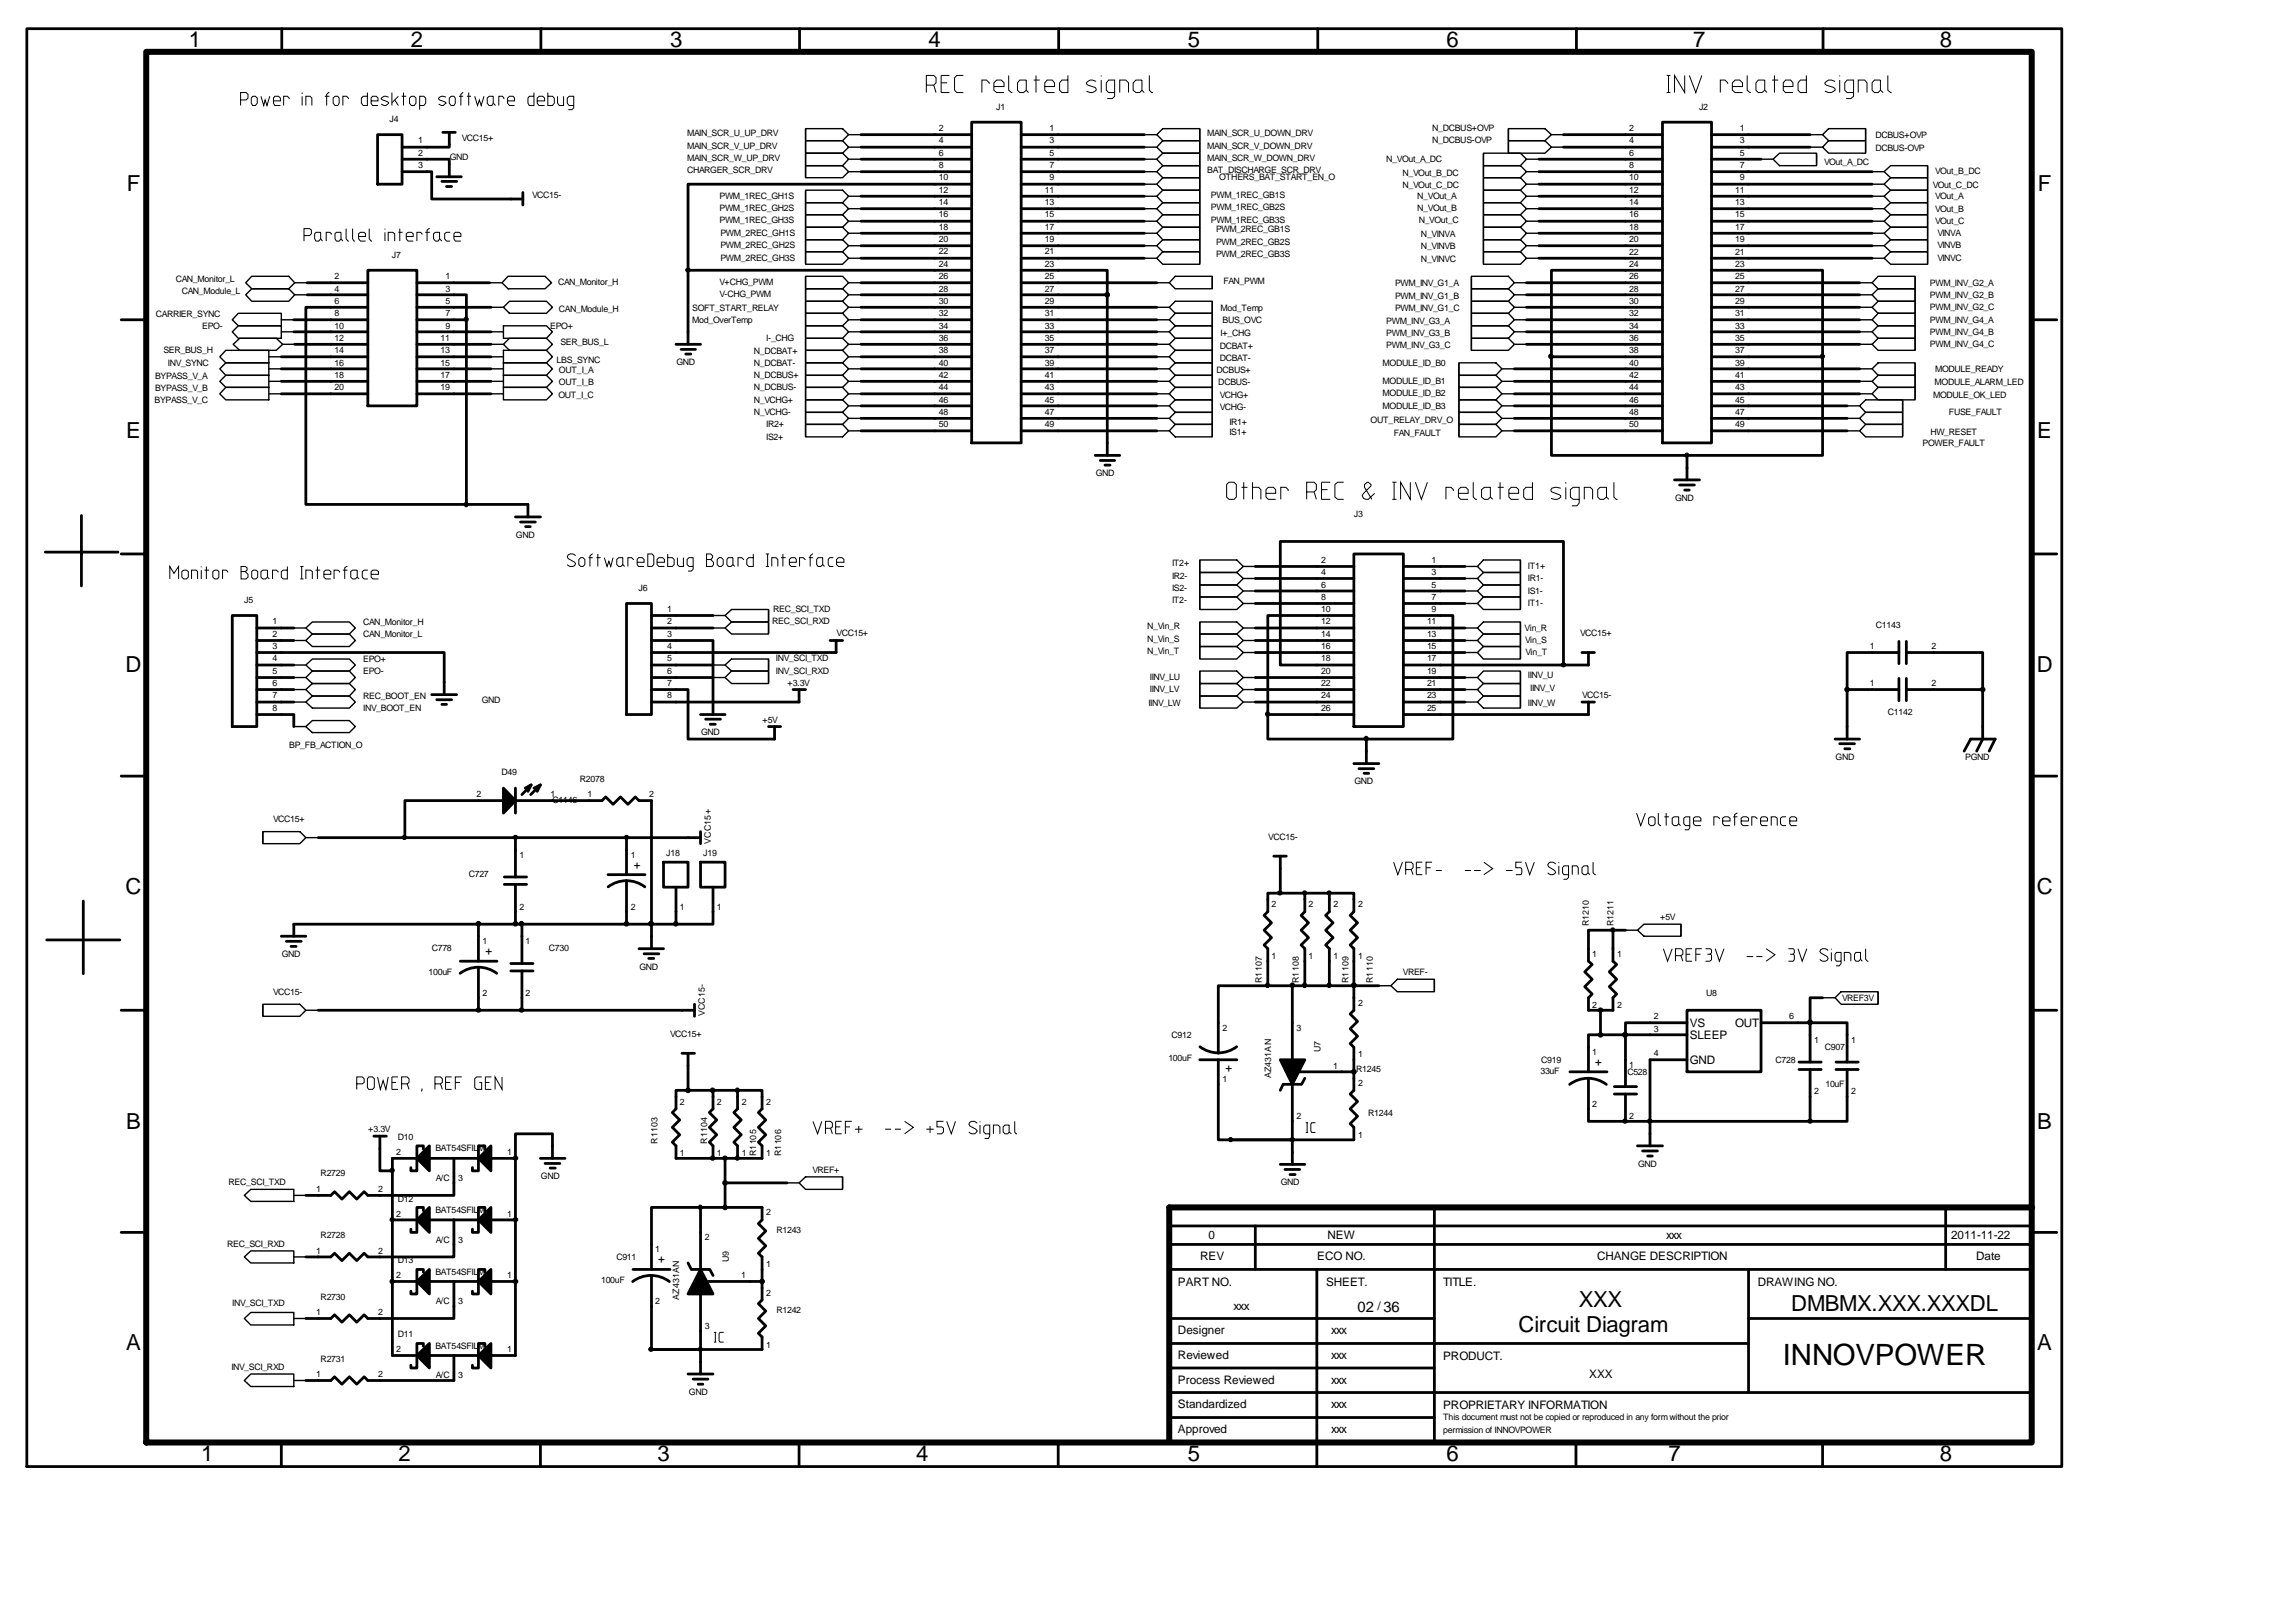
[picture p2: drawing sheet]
<svg xmlns="http://www.w3.org/2000/svg" width="420mm" height="297mm" viewBox="0 0 420 297" stroke-linecap="round" stroke-linejoin="round" font-family="sans-serif">
<defs><g id="words">
<text font-size="5.4" x="326.2" y="249.8">INNOVPOWER</text>
<g font-size="4">
<text x="34.5" y="8.5">1</text>
<text x="75.2" y="8.5">2</text>
<text x="122.6" y="8.5">3</text>
<text x="169.9" y="8.5">4</text>
<text x="217.3" y="8.5">5</text>
<text x="264.7" y="8.5">6</text>
<text x="309.8" y="8.5">7</text>
<text x="354.9" y="8.5">8</text>
<text x="23.2" y="35">F</text>
<text x="372.9" y="35">F</text>
<text x="23.1" y="80.1">E</text>
<text x="372.8" y="80.1">E</text>
<text x="22.9" y="123">D</text>
<text x="372.7" y="123">D</text>
<text x="22.9" y="163.6">C</text>
<text x="372.7" y="163.6">C</text>
<text x="23.1" y="206.5">B</text>
<text x="372.8" y="206.5">B</text>
<text x="288.9" y="239.2">XXX</text>
<text x="327.7" y="239.8">DMBMX.XXX.XXXDL</text>
<text x="277.9" y="243.7">Circuit Diagram</text>
<text x="23.1" y="247">A</text>
<text x="372.8" y="247">A</text>
<text x="36.8" y="267.4">1</text>
<text x="72.9" y="267.4">2</text>
<text x="120.3" y="267.4">3</text>
<text x="167.6" y="267.4">4</text>
<text x="217.3" y="267.4">5</text>
<text x="264.7" y="267.4">6</text>
<text x="305.3" y="267.4">7</text>
<text x="354.9" y="267.4">8</text>
</g>
<text font-size="2.7" x="248.4" y="239.9">02 36</text>
<g font-size="2.1">
<text x="117.2" y="159" transform="rotate(-90 117.2 159)">+</text>
<text x="90.1" y="174.8" transform="rotate(-90 90.1 174.8)">+</text>
<text x="309.2" y="190.1">SLEEP</text>
<text x="309.2" y="187.8">VS</text>
<text x="317.5" y="187.8">OUT</text>
<text x="225.5" y="196.1" transform="rotate(-90 225.5 196.1)">+</text>
<text x="293.1" y="195.1" transform="rotate(-90 293.1 195.1)">+</text>
<text x="309.2" y="194.6">GND</text>
<text x="221.1" y="226.7">0</text>
<text x="242.9" y="226.7">NEW</text>
<text x="304.9" y="226.7">xxx</text>
<text x="357" y="226.7">2011-11-22</text>
<text x="121.7" y="231.1" transform="rotate(-90 121.7 231.1)">+</text>
<text x="219.6" y="230.6">REV</text>
<text x="241" y="230.6">ECO NO.</text>
<text x="292.3" y="230.6">CHANGE DESCRIPTION</text>
<text x="361.6" y="230.6">Date</text>
<text x="215.6" y="235.2">PART NO.</text>
<text x="225.7" y="239.7">xxx</text>
<text x="242.6" y="235.2">SHEET.</text>
<text x="252" y="239.7">/</text>
<text x="264.1" y="235.2">TITLE.</text>
<text x="321.6" y="235.2">DRAWING NO.</text>
<text x="215.6" y="244.1">Designer</text>
<text x="243.6" y="244.1">xxx</text>
<text x="215.6" y="248.6">Reviewed</text>
<text x="243.6" y="248.6">xxx</text>
<text x="264.1" y="248.8">PRODUCT.</text>
<text x="215.6" y="253.2">Process Reviewed</text>
<text x="215.6" y="257.6">Standardized</text>
<text x="243.6" y="257.6">xxx</text>
<text x="243.6" y="253.2">xxx</text>
<text x="264.1" y="257.7">PROPRIETARY INFORMATION</text>
<text x="290.8" y="252.1">XXX</text>
<text x="215.6" y="262.1">Approved</text>
<text x="243.6" y="262.1">xxx</text>
</g>
<g font-size="1.6">
<text x="71.3" y="22.3">J4</text>
<text x="182.3" y="20.1">J1</text>
<text x="310.9" y="20.1">J2</text>
<text x="76.5" y="28.5">2</text>
<text x="76.5" y="26.2">1</text>
<text x="82.3" y="29.3">GND</text>
<text x="84.5" y="25.7">VCC15+</text>
<text x="125.7" y="24.9">MAIN_SCR_U_UP_DRV</text>
<text x="125.7" y="27.2">MAIN_SCR_V_UP_DRV</text>
<text x="125.7" y="29.4">MAIN_SCR_W_UP_DRV</text>
<text x="171.8" y="24">2</text>
<text x="171.8" y="26.2">4</text>
<text x="171.8" y="28.5">6</text>
<text x="192" y="24">1</text>
<text x="192" y="26.2">3</text>
<text x="192" y="28.5">5</text>
<text x="220.9" y="24.9">MAIN_SCR_U_DOWN_DRV</text>
<text x="220.9" y="27.2">MAIN_SCR_V_DOWN_DRV</text>
<text x="220.9" y="29.4">MAIN_SCR_W_DOWN_DRV</text>
<text x="253.7" y="29.7">N_VOut_A_DC</text>
<text x="262" y="24">N_DCBUS+OVP</text>
<text x="262" y="26.2">N_DCBUS-OVP</text>
<text x="298.1" y="28.5">6</text>
<text x="298.1" y="26.2">4</text>
<text x="298.1" y="24">2</text>
<text x="318.4" y="28.5">5</text>
<text x="318.4" y="26.2">3</text>
<text x="318.4" y="24">1</text>
<text x="343.2" y="25.3">DCBUS+OVP</text>
<text x="343.2" y="27.6">DCBUS-OVP</text>
<text x="76.5" y="30.7">3</text>
<text x="125.7" y="31.7">CHARGER_SCR_DRV</text>
<text x="171.8" y="30.7">8</text>
<text x="171.8" y="33">10</text>
<text x="171.8" y="35.3">12</text>
<text x="191.2" y="35.3">11</text>
<text x="192" y="30.7">7</text>
<text x="192" y="33">9</text>
<text x="220.9" y="31.7">BAT_DISCHARGE_SCR_DRV</text>
<text x="223.1" y="33">OTHERS_BAT_START_EN_O</text>
<text x="256.6" y="32.3">N_VOut_B_DC</text>
<text x="256.6" y="34.4">N_VOut_C_DC</text>
<text x="298.1" y="35.3">12</text>
<text x="298.1" y="33">10</text>
<text x="298.1" y="30.7">8</text>
<text x="317.5" y="35.3">11</text>
<text x="318.4" y="33">9</text>
<text x="318.4" y="30.7">7</text>
<text x="333.8" y="30.2">VOut_A_DC</text>
<text x="353.7" y="34.4">VOut_C_DC</text>
<text x="354.1" y="31.7">VOut_B_DC</text>
<text x="97.4" y="36.1">VCC15-</text>
<text x="131.7" y="40.9">PWM_1REC_GH3S</text>
<text x="131.7" y="38.7">PWM_1REC_GH2S</text>
<text x="131.7" y="36.4">PWM_1REC_GH1S</text>
<text x="171.8" y="37.5">14</text>
<text x="171.8" y="39.8">16</text>
<text x="191.2" y="37.5">13</text>
<text x="191.2" y="39.8">15</text>
<text x="221.6" y="36.1">PWM_1REC_GB1S</text>
<text x="221.6" y="38.4">PWM_1REC_GB2S</text>
<text x="221.6" y="40.7">PWM_1REC_GB3S</text>
<text x="259.3" y="38.5">N_VOut_B</text>
<text x="259.3" y="36.5">N_VOut_A</text>
<text x="259.6" y="40.8">N_VOut_C</text>
<text x="298.1" y="39.8">16</text>
<text x="298.1" y="37.5">14</text>
<text x="317.5" y="39.8">15</text>
<text x="317.5" y="37.5">13</text>
<text x="354.1" y="36.5">VOut_A</text>
<text x="354.1" y="38.8">VOut_B</text>
<text x="354.1" y="41">VOut_C</text>
<text x="71.7" y="47.2">J7</text>
<text x="131.8" y="45.5">PWM_2REC_GH2S</text>
<text x="131.8" y="47.7">PWM_2REC_GH3S</text>
<text x="131.8" y="43.2">PWM_2REC_GH1S</text>
<text x="171.8" y="42.1">18</text>
<text x="171.8" y="44.3">20</text>
<text x="171.8" y="46.6">22</text>
<text x="191.2" y="42.1">17</text>
<text x="191.2" y="44.3">19</text>
<text x="191.2" y="46.6">21</text>
<text x="222.5" y="42.5">PWM_2REC_GB1S</text>
<text x="222.5" y="44.8">PWM_2REC_GB2S</text>
<text x="222.5" y="47">PWM_2REC_GB3S</text>
<text x="260" y="43.4">N_VINVA</text>
<text x="260" y="45.6">N_VINVB</text>
<text x="260" y="47.9">N_VINVC</text>
<text x="298.1" y="46.6">22</text>
<text x="298.1" y="44.3">20</text>
<text x="298.1" y="42.1">18</text>
<text x="317.5" y="46.6">21</text>
<text x="317.5" y="44.3">19</text>
<text x="317.5" y="42.1">17</text>
<text x="354.5" y="43.2">VINVA</text>
<text x="354.5" y="45.5">VINVB</text>
<text x="354.5" y="47.7">VINVC</text>
<text x="32.2" y="51.6">CAN_Monitor_L</text>
<text x="33.3" y="53.8">CAN_Module_L</text>
<text x="61.2" y="53.3">4</text>
<text x="61.2" y="51">2</text>
<text x="81.5" y="53.3">3</text>
<text x="81.5" y="51">1</text>
<text x="102.1" y="52.1">CAN_Monitor_H</text>
<text x="131.7" y="52.1">V+CHG_PWM</text>
<text x="171.8" y="48.8">24</text>
<text x="171.8" y="51">26</text>
<text x="171.8" y="53.3">28</text>
<text x="191.2" y="48.8">23</text>
<text x="191.2" y="51">25</text>
<text x="191.2" y="53.3">27</text>
<text x="223.9" y="52">FAN_PWM</text>
<text x="255.3" y="52.4">PWM_INV_G1_A</text>
<text x="298.1" y="53.3">28</text>
<text x="298.1" y="51.1">26</text>
<text x="298.1" y="48.8">24</text>
<text x="317.5" y="53.3">27</text>
<text x="317.5" y="51.1">25</text>
<text x="317.5" y="48.8">23</text>
<text x="353.2" y="52.3">PWM_INV_G2_A</text>
<text x="28.5" y="57.9">CARRIER_SYNC</text>
<text x="61.2" y="57.8">8</text>
<text x="61.2" y="55.6">6</text>
<text x="81.5" y="57.8">7</text>
<text x="81.5" y="55.6">5</text>
<text x="102.3" y="57.1">CAN_Module_H</text>
<text x="126.7" y="57">SOFT_START_RELAY</text>
<text x="126.7" y="59.2">Mod_OverTemp</text>
<text x="131.7" y="54.3">V-CHG_PWM</text>
<text x="171.8" y="55.6">30</text>
<text x="171.8" y="57.8">32</text>
<text x="191.2" y="55.6">29</text>
<text x="191.2" y="57.8">31</text>
<text x="223.4" y="57">Mod_Temp</text>
<text x="223.7" y="59.2">BUS_OVC</text>
<text x="253.7" y="59.3">PWM_INV_G3_A</text>
<text x="255.3" y="54.7">PWM_INV_G1_B</text>
<text x="255.3" y="57">PWM_INV_G1_C</text>
<text x="298.1" y="57.8">32</text>
<text x="298.1" y="55.6">30</text>
<text x="317.5" y="57.8">31</text>
<text x="317.5" y="55.6">29</text>
<text x="353.2" y="54.5">PWM_INV_G2_B</text>
<text x="353.2" y="56.8">PWM_INV_G2_C</text>
<text x="353.2" y="59">PWM_INV_G4_A</text>
<text x="29.9" y="64.6">SER_BUS_H</text>
<text x="37" y="60.2">EPO-</text>
<text x="61.2" y="64.6">14</text>
<text x="61.2" y="62.4">12</text>
<text x="61.2" y="60.1">10</text>
<text x="80.6" y="64.6">13</text>
<text x="80.6" y="62.4">11</text>
<text x="81.5" y="60.1">9</text>
<text x="100.7" y="60.1">EPO+</text>
<text x="102.5" y="63.2">SER_BUS_L</text>
<text x="137.9" y="64.7">N_DCBAT+</text>
<text x="140.2" y="62.4">I-_CHG</text>
<text x="171.8" y="60.1">34</text>
<text x="171.8" y="62.4">36</text>
<text x="171.8" y="64.6">38</text>
<text x="191.2" y="60.1">33</text>
<text x="191.2" y="62.4">35</text>
<text x="191.2" y="64.6">37</text>
<text x="223.2" y="63.8">DCBAT+</text>
<text x="223.4" y="61.5">I+_CHG</text>
<text x="253.7" y="61.5">PWM_INV_G3_B</text>
<text x="253.7" y="63.7">PWM_INV_G3_C</text>
<text x="298.1" y="64.6">38</text>
<text x="298.1" y="62.4">36</text>
<text x="298.1" y="60.1">34</text>
<text x="317.5" y="64.6">37</text>
<text x="317.5" y="62.4">35</text>
<text x="317.5" y="60.1">33</text>
<text x="353.2" y="61.2">PWM_INV_G4_B</text>
<text x="353.2" y="63.5">PWM_INV_G4_C</text>
<text x="28.4" y="69.3">BYPASS_V_A</text>
<text x="28.4" y="71.5">BYPASS_V_B</text>
<text x="30.7" y="67">INV_SYNC</text>
<text x="61.2" y="71.4">20</text>
<text x="61.2" y="69.1">18</text>
<text x="61.2" y="66.9">16</text>
<text x="80.6" y="71.4">19</text>
<text x="80.6" y="69.1">17</text>
<text x="80.6" y="66.9">15</text>
<text x="101.9" y="66.5">LBS_SYNC</text>
<text x="102.3" y="68.2">OUT_I_A</text>
<text x="102.3" y="70.4">OUT_I_B</text>
<text x="123.8" y="66.8">GND</text>
<text x="137.9" y="71.4">N_DCBUS-</text>
<text x="137.9" y="69.1">N_DCBUS+</text>
<text x="137.9" y="67">N_DCBAT-</text>
<text x="171.8" y="66.9">40</text>
<text x="171.8" y="69.1">42</text>
<text x="171.8" y="71.4">44</text>
<text x="191.2" y="66.9">39</text>
<text x="191.2" y="69.1">41</text>
<text x="191.2" y="71.4">43</text>
<text x="222.6" y="68.2">DCBUS+</text>
<text x="222.9" y="70.4">DCBUS-</text>
<text x="223.2" y="66">DCBAT-</text>
<text x="253" y="70.3">MODULE_ID_B1</text>
<text x="253" y="66.9">MODULE_ID_B0</text>
<text x="298.1" y="71.4">44</text>
<text x="298.1" y="69.1">42</text>
<text x="298.1" y="66.9">40</text>
<text x="317.5" y="71.4">43</text>
<text x="317.5" y="69.1">41</text>
<text x="317.5" y="66.9">39</text>
<text x="354" y="70.4">MODULE_ALARM_LED</text>
<text x="354.1" y="68">MODULE_READY</text>
<text x="28.3" y="73.7">BYPASS_V_C</text>
<text x="102.2" y="72.7">OUT_I_C</text>
<text x="137.9" y="73.7">N_VCHG+</text>
<text x="137.9" y="75.9">N_VCHG-</text>
<text x="171.8" y="73.7">46</text>
<text x="171.8" y="75.9">48</text>
<text x="191.2" y="73.7">45</text>
<text x="191.2" y="75.9">47</text>
<text x="223.2" y="72.8">VCHG+</text>
<text x="223.2" y="75.1">VCHG-</text>
<text x="225" y="77.7">IR1+</text>
<text x="250.8" y="77.5">OUT_RELAY_DRV_O</text>
<text x="253" y="72.5">MODULE_ID_B2</text>
<text x="253" y="74.8">MODULE_ID_B3</text>
<text x="298.1" y="75.9">48</text>
<text x="298.1" y="73.7">46</text>
<text x="317.5" y="75.9">47</text>
<text x="317.5" y="73.7">45</text>
<text x="353.7" y="72.7">MODULE_OK_LED</text>
<text x="356.6" y="75.9">FUSE_FAULT</text>
<text x="140.2" y="78.1">IR2+</text>
<text x="140.2" y="80.5">IS2+</text>
<text x="171.8" y="78.1">50</text>
<text x="191.2" y="78.1">49</text>
<text x="225" y="79.6">IS1+</text>
<text x="255" y="79.8">FAN_FAULT</text>
<text x="298.1" y="78.1">50</text>
<text x="317.5" y="78.1">49</text>
<text x="351.8" y="81.5">POWER_FAULT</text>
<text x="353.2" y="79.5">HW_RESET</text>
<text x="200.5" y="87.1">GND</text>
<text x="247.7" y="94.6">J3</text>
<text x="306.5" y="91.6">GND</text>
<text x="94.4" y="98.4">GND</text>
<text x="214.5" y="103.6">IT2+</text>
<text x="214.5" y="105.9">IR2-</text>
<text x="241.7" y="103">2</text>
<text x="241.7" y="105.2">4</text>
<text x="241.7" y="107.5">6</text>
<text x="262" y="103">1</text>
<text x="262" y="105.2">3</text>
<text x="262" y="107.5">5</text>
<text x="279.6" y="104.1">IT1+</text>
<text x="279.6" y="106.3">IR1-</text>
<text x="44.7" y="110.4">J5</text>
<text x="116.8" y="108.1">J6</text>
<text x="122.1" y="112">1</text>
<text x="141.5" y="112">REC_SCI_TXD</text>
<text x="214.5" y="108.2">IS2-</text>
<text x="214.5" y="110.4">IT2-</text>
<text x="241.7" y="109.7">8</text>
<text x="241.7" y="112">10</text>
<text x="262" y="109.7">7</text>
<text x="262" y="112">9</text>
<text x="279.6" y="110.8">IT1-</text>
<text x="279.6" y="108.6">IS1-</text>
<text x="49.9" y="118.8">3</text>
<text x="49.9" y="116.5">2</text>
<text x="49.9" y="114.2">1</text>
<text x="66.5" y="116.5">CAN_Monitor_L</text>
<text x="66.5" y="114.4">CAN_Monitor_H</text>
<text x="122.1" y="114.2">2</text>
<text x="122.1" y="116.5">3</text>
<text x="122.1" y="118.8">4</text>
<text x="141.3" y="114.2">REC_SCI_RXD</text>
<text x="153.1" y="116.4">VCC15+</text>
<text x="209.9" y="119.6">N_Vin_T</text>
<text x="209.9" y="117.4">N_Vin_S</text>
<text x="209.9" y="115.1">N_Vin_R</text>
<text x="241.7" y="114.2">12</text>
<text x="241.7" y="116.5">14</text>
<text x="241.7" y="118.8">16</text>
<text x="261.1" y="114.2">11</text>
<text x="261.1" y="116.5">13</text>
<text x="261.1" y="118.8">15</text>
<text x="279" y="115.4">Vin_R</text>
<text x="279.1" y="117.6">Vin_S</text>
<text x="279.2" y="119.9">Vin_T</text>
<text x="289.1" y="116.4">VCC15+</text>
<text x="342.1" y="118.8">1</text>
<text x="343.2" y="115">C1143</text>
<text x="353.4" y="118.8">2</text>
<text x="49.9" y="125.6">6</text>
<text x="49.9" y="123.3">5</text>
<text x="49.9" y="121">4</text>
<text x="66.5" y="121.1">EPO+</text>
<text x="66.5" y="123.4">EPO-</text>
<text x="122.1" y="121">5</text>
<text x="122.1" y="123.3">6</text>
<text x="122.1" y="125.6">7</text>
<text x="142" y="121">INV_SCI_TXD</text>
<text x="142" y="123.3">INV_SCI_RXD</text>
<text x="144.1" y="125.5">+3.3V</text>
<text x="210.4" y="124.4">IINV_LU</text>
<text x="241.7" y="121">18</text>
<text x="241.7" y="123.3">20</text>
<text x="241.7" y="125.6">22</text>
<text x="261.1" y="121">17</text>
<text x="261.1" y="123.3">19</text>
<text x="261.1" y="125.6">21</text>
<text x="279.6" y="124">IINV_U</text>
<text x="342.1" y="125.6">1</text>
<text x="353.4" y="125.6">2</text>
<text x="49.9" y="130">8</text>
<text x="49.9" y="127.8">7</text>
<text x="66.5" y="127.8">REC_BOOT_EN</text>
<text x="66.5" y="130.1">INV_BOOT_EN</text>
<text x="88.1" y="128.6">GND</text>
<text x="122.1" y="127.8">8</text>
<text x="210.1" y="129.1">IINV_LW</text>
<text x="210.4" y="126.7">IINV_LV</text>
<text x="241.7" y="127.8">24</text>
<text x="241.7" y="130">26</text>
<text x="261.1" y="127.8">23</text>
<text x="261.1" y="130">25</text>
<text x="279.6" y="129.2">IINV_W</text>
<text x="280" y="126.5">IINV_V</text>
<text x="289.5" y="127.7">VCC15-</text>
<text x="345.4" y="130.8">C1142</text>
<text x="52.9" y="136.9">BP_FB_ACTION_O</text>
<text x="128.3" y="134.4">GND</text>
<text x="139.5" y="132.2">+5V</text>
<text x="91.8" y="141.8">D49</text>
<text x="106.1" y="143.1">R2078</text>
<text x="247.8" y="143.5">GND</text>
<text x="335.9" y="139">GND</text>
<text x="359.6" y="139">PGND</text>
<text x="87.2" y="145.9">2</text>
<text x="100.8" y="145.9">1</text>
<text x="101.1" y="147">C1146</text>
<text x="107.5" y="145.9">1</text>
<text x="118.8" y="145.9">2</text>
<text x="50" y="150.4">VCC15+</text>
<text x="130.1" y="154.3" transform="rotate(-90 130.1 154.3)">VCC15+</text>
<text x="232.1" y="153.7">VCC15-</text>
<text x="85.8" y="160.5">C727</text>
<text x="95.1" y="157">1</text>
<text x="115.4" y="157">1</text>
<text x="121.9" y="156.5">J18</text>
<text x="128.7" y="156.5">J19</text>
<text x="95.1" y="166.5">2</text>
<text x="115.4" y="166.5">2</text>
<text x="124.4" y="166.5">1</text>
<text x="131.2" y="166.5">1</text>
<text x="232.7" y="165.9">2</text>
<text x="239.4" y="165.9">2</text>
<text x="244" y="165.9">2</text>
<text x="248.5" y="165.9">2</text>
<text x="88.3" y="172.7">1</text>
<text x="96.2" y="172.7">1</text>
<text x="290.8" y="169.5" transform="rotate(-90 290.8 169.5)">R1210</text>
<text x="295.2" y="169.5" transform="rotate(-90 295.2 169.5)">R1211</text>
<text x="303.8" y="168.2">+5V</text>
<text x="51.6" y="175.1">GND</text>
<text x="78.4" y="178.4">100uF</text>
<text x="79" y="174.1">C778</text>
<text x="100.4" y="174.1">C730</text>
<text x="117" y="177.4">GND</text>
<text x="230.9" y="179.8" transform="rotate(-90 230.9 179.8)">R1107</text>
<text x="232.7" y="175.4">1</text>
<text x="237.7" y="179.8" transform="rotate(-90 237.7 179.8)">R1108</text>
<text x="239.4" y="175.4">1</text>
<text x="244" y="175.4">1</text>
<text x="246.7" y="179.8" transform="rotate(-90 246.7 179.8)">R1109</text>
<text x="248.5" y="175.4">1</text>
<text x="251.2" y="179.8" transform="rotate(-90 251.2 179.8)">R1110</text>
<text x="256.7" y="178.3">VREF-</text>
<text x="291.3" y="175">1</text>
<text x="295.9" y="175">1</text>
<text x="50" y="181.9">VCC15-</text>
<text x="88.3" y="182.2">2</text>
<text x="96.2" y="182.2">2</text>
<text x="129" y="185.9" transform="rotate(-90 129 185.9)">VCC15-</text>
<text x="248.5" y="184">2</text>
<text x="291.3" y="184.5">2</text>
<text x="295.9" y="184.5">2</text>
<text x="312.2" y="182.2">U8</text>
<text x="337.1" y="183.1">VREF3V</text>
<text x="122.6" y="189.7">VCC15+</text>
<text x="214.4" y="189.9">C912</text>
<text x="223.7" y="188.5">2</text>
<text x="237.2" y="188.5">3</text>
<text x="302.6" y="186.4">2</text>
<text x="302.6" y="188.7">3</text>
<text x="327.4" y="186.4">6</text>
<text x="332" y="190.8">1</text>
<text x="338.8" y="190.8">1</text>
<text x="213.8" y="194.1">100uF</text>
<text x="232.6" y="197.3" transform="rotate(-90 232.6 197.3)">AZ431AN</text>
<text x="241.6" y="192.5" transform="rotate(-90 241.6 192.5)">U7</text>
<text x="243.9" y="195.5">1</text>
<text x="248.2" y="196.2">R1245</text>
<text x="248.5" y="193.5">1</text>
<text x="281.9" y="196.4">33uF</text>
<text x="282" y="194.4">C919</text>
<text x="291.3" y="193">1</text>
<text x="297.8" y="196.7">C528</text>
<text x="298.1" y="195.3">1</text>
<text x="302.6" y="193.2">4</text>
<text x="324.9" y="194.4">C728</text>
<text x="333.9" y="192.1">C907</text>
<text x="124.4" y="202.1">2</text>
<text x="131.2" y="202.1">2</text>
<text x="135.7" y="202.1">2</text>
<text x="140.2" y="202.1">2</text>
<text x="223.7" y="198">1</text>
<text x="248.5" y="198.7">2</text>
<text x="291.3" y="202.5">2</text>
<text x="332" y="200.2">2</text>
<text x="334" y="198.9">10uF</text>
<text x="338.8" y="200.2">2</text>
<text x="67.4" y="207.1">+3.3V</text>
<text x="72.8" y="208.6">D10</text>
<text x="120.3" y="209.2" transform="rotate(-90 120.3 209.2)">R1103</text>
<text x="129.4" y="209.2" transform="rotate(-90 129.4 209.2)">R1104</text>
<text x="237.2" y="204.8">2</text>
<text x="248.5" y="208.2">1</text>
<text x="250.4" y="204.1">R1244</text>
<text x="298.1" y="204.8">2</text>
<text x="58.7" y="215.2">R2729</text>
<text x="72.5" y="211.2">2</text>
<text x="79.7" y="210.6">BAT54SFILM</text>
<text x="92.8" y="211.2">1</text>
<text x="99" y="215.7">GND</text>
<text x="124.4" y="211.6">1</text>
<text x="131.2" y="211.6">1</text>
<text x="135.7" y="211.6">1</text>
<text x="138.3" y="211.5" transform="rotate(-90 138.3 211.5)">R1105</text>
<text x="140.2" y="211.6">1</text>
<text x="142.9" y="211.5" transform="rotate(-90 142.9 211.5)">R1106</text>
<text x="148.7" y="214.6">VREF+</text>
<text x="299.7" y="213.4">GND</text>
<text x="41.8" y="216.7">REC_SCI_TXD</text>
<text x="57.8" y="218">1</text>
<text x="69.2" y="218">2</text>
<text x="72.8" y="219.9">D12</text>
<text x="79.7" y="221.9">BAT54SFILM</text>
<text x="79.8" y="216.1">A/C</text>
<text x="83.8" y="216.1">3</text>
<text x="234.4" y="216.8">GND</text>
<text x="58.7" y="226.6">R2728</text>
<text x="72.5" y="222.6">2</text>
<text x="79.8" y="227.3">A/C</text>
<text x="83.8" y="227.3">3</text>
<text x="92.8" y="222.6">1</text>
<text x="129" y="226.9">2</text>
<text x="140.2" y="222.3">2</text>
<text x="142.1" y="225.5">R1243</text>
<text x="41.6" y="228.1">REC_SCI_RXD</text>
<text x="57.8" y="229.4">1</text>
<text x="69.2" y="229.4">2</text>
<text x="72.5" y="233.8">2</text>
<text x="72.8" y="231.1">D13</text>
<text x="79.7" y="233.2">BAT54SFILM</text>
<text x="92.8" y="233.8">1</text>
<text x="112.8" y="230.5">C911</text>
<text x="119.9" y="229.1">1</text>
<text x="133.4" y="230.9" transform="rotate(-90 133.4 230.9)">U9</text>
<text x="135.6" y="233.8">1</text>
<text x="140.2" y="231.8">1</text>
<text x="42.5" y="238.9">INV_SCI_TXD</text>
<text x="58.7" y="237.8">R2730</text>
<text x="79.8" y="238.6">A/C</text>
<text x="83.8" y="238.6">3</text>
<text x="110" y="234.8">100uF</text>
<text x="119.9" y="238.6">2</text>
<text x="124.3" y="237.8" transform="rotate(-90 124.3 237.8)">AZ431AN</text>
<text x="140.2" y="237.1">2</text>
<text x="57.8" y="240.6">1</text>
<text x="69.2" y="240.6">2</text>
<text x="72.8" y="244.7">D11</text>
<text x="129" y="243.2">3</text>
<text x="142.1" y="240.2">R1242</text>
<text x="42.3" y="250.6">INV_SCI_RXD</text>
<text x="57.8" y="251.9">1</text>
<text x="58.7" y="249.1">R2731</text>
<text x="69.2" y="251.9">2</text>
<text x="72.5" y="247.4">2</text>
<text x="79.7" y="246.7">BAT54SFILM</text>
<text x="92.8" y="247.4">1</text>
<text x="140.2" y="246.5">1</text>
<text x="79.8" y="252.1">A/C</text>
<text x="83.8" y="252.1">3</text>
<text x="126.1" y="255.2">GND</text>
<text x="264.1" y="259.8">This document must not be copied or reproduced in any form without the prior</text>
<text x="264.1" y="262.1">permission of INNOVPOWER</text>
</g>
</g></defs>
<g fill="none" stroke="#000" stroke-width=".51">
<path d="M4.9 5.2h372.4v263.1h-372.4zM51.6 5.2v4.1M99 5.2v4.1M146.3 5.2v4.1M193.7 5.2v4.1M241.1 5.2v4.1M288.5 5.2v4.1M333.6 5.2v4.1M69.1 24.6h4.5v9.1h-4.5zM73.6 31.4h5.4v5h16.7M73.6 29.1h8.6v3.2M79.9 32.3h4.5"/>
<path d="M80.9 33.2h2.7M81 24.2h2.3M81.7 34.1h.9M82.2 24.2v2.7h-8.6M95.7 35.2v2.3M157.6 24.6h20.2M157.6 26.9h20.2M157.6 29.1h20.2M157.6 31.4h20.2M157.6 35.9h20.2M157.6 38.2h20.2M177.8 33.7h-51.9v29.3"/>
<path d="M177.8 22.4h9.1v58.6h-9.1zM186.9 24.6h22.5M186.9 26.9h22.5M186.9 29.1h22.5M186.9 31.4h22.5M186.9 35.9h22.5M186.9 38.2h22.5M186.9 33.7h22.5M281.6 29.1h22.6M281.6 31.4h22.6M281.6 35.9h22.6M281.6 38.2h22.6"/>
<path d="M281.6 33.7h22.6M286.1 24.6h18.1M286.1 26.9h18.1M304.2 22.4h9v58.6h-9zM313.2 24.6h18M313.2 26.9h18M313.2 29.1h9M313.2 31.4h29.4M313.2 35.9h29.4M313.2 38.2h29.4M313.2 33.7h29.4M22.2 58.5h4.5"/>
<path d="M53.8 58.5h13.5M56.2 51.7h11.1M56.2 53.9h11.1M67.3 56.2h-11.3v36.1h40.6v2.3M67.3 49.4h9v24.9h-9zM76.3 53.9h9v38.4M76.3 51.7h13.3M76.3 56.2h13.5M76.3 58.5h9M125.9 49.4h51.9M157.6 51.7h20.2M157.6 56.2h20.2"/>
<path d="M157.6 58.5h20.2M157.6 53.9h20.2M157.6 40.5h20.2M157.6 42.7h20.2M157.6 45h20.2M157.6 47.2h20.2M186.9 49.4h15.7v33.9M186.9 51.7h24.8M186.9 56.2h24.8M186.9 58.5h24.8M186.9 53.9h15.7M186.9 40.5h22.5"/>
<path d="M186.9 42.7h22.5M186.9 45h22.5M186.9 47.2h22.5M279.3 51.7h24.9M279.3 56.2h24.9M279.3 58.5h24.9M279.3 53.9h24.9M281.6 40.5h22.6M281.6 42.7h22.6M281.6 45h22.6M281.6 47.2h22.6M304.2 49.4h-20.3v33.9h49.6v-33.9h-20.3"/>
<path d="M313.2 51.7h27.1M313.2 56.2h27.1M313.2 58.5h27.1M313.2 53.9h27.1M313.2 40.5h29.4M313.2 42.7h29.4M313.2 45h29.4M313.2 47.2h29.4M371.9 58.5h4.4M51.5 67.5h15.8M51.5 69.8h15.8M51.5 72.1h15.8"/>
<path d="M51.5 65.3h15.8M53.8 60.7h13.5M53.9 63h13.4M76.3 60.7h13.5M76.3 63h13.5M76.3 67.5h13.5M76.3 69.8h13.5M76.3 72.1h13.5M76.3 65.3h13.5M123.7 63h4.5M124.6 63.9h2.7M125.5 64.8h.9"/>
<path d="M157.6 60.7h20.2M157.6 63h20.2M157.6 67.5h20.2M157.6 69.8h20.2M157.6 72.1h20.2M157.6 65.3h20.2M157.6 76.5h20.2M157.6 74.3h20.2M157.6 78.8h20.2M186.9 60.7h24.8M186.9 63h24.8M186.9 67.5h24.8"/>
<path d="M186.9 69.8h24.8M186.9 72.1h24.8M186.9 65.3h24.8M186.9 76.5h24.8M186.9 74.3h24.8M186.9 78.8h24.8M277.1 67.5h27.1M277.1 69.8h27.1M277.1 72.1h27.1M277.1 76.5h27.1M277.1 74.3h27.1M277.1 78.8h27.1"/>
<path d="M279.3 60.7h24.9M279.3 63h24.9M283.9 65.3h20.3M313.2 60.7h27.1M313.2 63h27.1M313.2 67.5h27.1M313.2 69.8h27.1M313.2 72.1h27.1M313.2 65.3h20.3M313.2 76.5h24.8M313.2 74.3h24.8M313.2 78.8h24.8"/>
<path d="M14.9 94.3v12.9M94.3 94.6h4.6M95.2 95.5h2.8M96.2 96.4h.8M200.4 83.3h4.5M201.3 84.2h2.7M202.2 85.1h.9M306.4 87.8h4.6M307.3 88.7h2.7M308.3 89.7h.8M308.7 83.3v4.5M8.3 101h13.3"/>
<path d="M22.2 101.3h4.5M42.5 112.6h4.5v20.3h-4.5zM47 119.4h34.3v7.7M47 114.9h6.8M47 117.2h6.8M114.6 110.4h4.6v20.3h-4.6zM119.2 117.2h11.3v13.5M119.2 114.9h11.3M119.2 112.6h11.3M151.9 117.2h2.3M153 117.2v2.2h-33.8M229.7 114.9h18"/>
<path d="M229.7 117.2h18M229.7 108.1h18M229.7 110.4h18M229.7 119.4h18M229.7 105.8h18M229.7 103.6h18M247.7 112.6h-15.7v18.1M247.7 101.3h9.1v31.6h-9.1zM256.8 112.6h9.1v22.6h-33.9v-4.5h15.7M256.8 114.9h11.3M256.8 117.2h11.3M256.8 108.1h11.3"/>
<path d="M256.8 110.4h11.3M256.8 119.4h11.3M256.8 105.8h11.3M256.8 103.6h11.3M289.5 119.4h2.3M290.7 119.4v2.3h-33.9M347.5 119.4h-9.5v15.8M347.5 117.3v4.1M348.8 119.4h14v15.8l-1.1 2.2M348.8 117.3v4.1M371.9 101.3h4.4M47 130.7h6.8v2.2"/>
<path d="M47 121.7h6.8M47 124h6.8M47 126.2h6.8M47 128.4h6.8M79 127.1h4.6M79.9 128h2.7M80.9 128.9h.8M119.2 126.2h6.7v9h15.8v-2.3M119.2 121.7h11.3M119.2 124h11.3M128.2 130.7h4.5M129.1 131.6h2.7"/>
<path d="M130 132.5h.9M140.6 132.9h2.2M145.1 126.2h2.3M146.2 126.2v2.2h-27M229.7 124h18M229.7 126.2h18M229.7 128.4h18M247.7 121.7h-13.4v-22.6h51.8v22.6M247.7 139.7h4.6M250 135.2v4.5M256.8 124h11.3M256.8 126.2h11.3"/>
<path d="M256.8 128.4h11.3M289.5 128.4h2.3M290.7 128.4v2.3h-33.9M335.8 135.2h4.5M336.6 136.1h2.7M337.6 137h.9M338 126.2h9.5M347.5 124.1v4.1M348.8 126.2h14M348.8 124.1v4.1M359.4 137.4l1.2-2.2h4.5l-1.1 2.2M22.2 142h4.5"/>
<path d="M58.3 153.2h69.9M92.1 146.5h-18v6.7M94.3 146.5h15.9l.6-.7 1.4 1.4 1.3-1.4 1.4 1.4 1.3-1.4 .7 .7h2.3v22.6h11.3v-6.8M94.3 144.2v4.6M94.3 153.2v7.2M96.1 144.2l1.1-.6-.6 1.2M97.2 143.6l-1.7 1.8M97.7 144.2l1.2-.6-.6 1.2M98.9 143.6l-1.8 1.8M114.6 153.2v6.8M121.4 157.7h4.5v4.6h-4.5zM128.2 157.7h4.5v4.6h-4.5z"/>
<path d="M128.2 152.1v2.2M233.1 156.6h2.3M234.3 156.6v6.8M248.7 140.6h2.7M249.6 141.5h.8M371.9 142h4.4M8.6 172h13.3M15.2 164.8v13.3M51.5 171.3h4.5M52.4 172.2h2.7M53.3 173.1h.9M53.8 171.3v-2.2h65.4v4.5"/>
<path d="M84.2 178.1a5.6 5.6 0 0 1 6.7 0M84.2 175.9h6.7M87.5 169.1v6.8M87.5 177v7.8M92.3 160.4h4.1M92.3 161.8h4.1M93.5 176.3h4M93.5 177.6h4M94.3 161.8v7.3M95.5 169.1v7.2M95.5 177.6v7.2M111.3 160h6.7"/>
<path d="M111.3 162.2a5.6 5.6 0 0 1 6.7 0M114.6 161.1v8M116.9 173.6h4.5M117.9 174.5h2.7M118.7 175.3h.9M123.7 162.3v6.8M238.8 163.4v3.4l-.7 .7 1.3 1.3-1.3 1.4 1.3 1.3-1.3 1.4 .7 .7v6.7M243.2 163.4v3.4l-.6 .7 1.3 1.3-1.3 1.4 1.3 1.3-1.3 1.4 .6 .7v6.7M295.1 170.2h-4.4v5.7l.6 .5-1.3 1.4 1.3 1.4-1.3 1.3 1.3 1.4-.6 .6v2.3h4.4v-2.3l.7-.6-1.3-1.4 1.3-1.3-1.3-1.4 1.3-1.4-.7-.5v-5.7h2.3M22.2 184.8h4.5M58.3 184.8h68.8M123.7 199.5h15.7v3.4l-.6 .6 1.3 1.4-1.3 1.3 1.3 1.4-1.3 1.4 .6 .6v2.3h-15.7v-2.3l-.7-.6 1.4-1.4-1.4-1.4 1.4-1.3-1.4-1.4 .7-.6z"/>
<path d="M124.8 192.7h2.3M125.9 192.7v6.8M127.1 183.7v2.2M130.5 199.5v3.4l-.7 .6 1.3 1.4-1.3 1.3 1.3 1.4-1.3 1.4 .7 .6v2.3M135 199.5v3.4l-.7 .6 1.3 1.4-1.3 1.3 1.3 1.4-1.3 1.4 .7 .6v2.3M219.5 193.9h6.8M219.6 191.5a5.6 5.6 0 0 0 6.7 0M232 180.3v-6.7l-.7-.7 1.4-1.4-1.4-1.3 1.4-1.4-1.4-1.3 .7-.7v-3.4h15.7v3.4l-.6 .7 1.3 1.3-1.3 1.4 1.3 1.3-1.3 1.4 .6 .7v11.2l-.6 .7 1.3 1.4-1.3 1.3 1.3 1.4-1.3 1.3 .6 .7v7.9l-.6 .7 1.3 1.3-1.3 1.4 1.3 1.3-1.3 1.4 .6 .6v2.3h-24.8v-14.6M236.5 180.3v13.6M236.5 198.4v10.1M237.7 196.1h10M238.8 197.3l-.6 1.1h-3.4l-.5 1.1"/>
<path d="M252.3 180.3h-29.4v12.4M287.2 198.4a5.6 5.6 0 0 1 6.7 0M287.3 196.1h6.7M292.9 184.8v4.5M295.4 198.8h4.1M308.7 187.1h-11.3v11.7M308.7 189.3h-18v6.8M308.7 193.9h-6.8v15.7M308.7 184.8h13.5v11.3h-13.5zM322.2 187.1h15.8v7.2M329.2 194.3h4M329.2 195.7h4"/>
<path d="M331.2 195.7v9.4M333.5 182.5h-2.3v11.8M336 194.3h4M336 195.7h4M338 195.7v9.4h-47.3v-7.8M371.9 184.8h4.4M68.4 207.9h2.3M69.5 207.9v6.3h2.3M76.3 211.9h-4.5v36.1h4.5M77.5 210.2v-.6h-1.2v4.6h-1.1v-.6M78.6 211.9h8.9M83.1 211.9v6.8h-15.8l-.7-.7-1.3 1.4-1.4-1.4-1.3 1.4-1.4-1.4-.7 .7h-4.5"/>
<path d="M88.7 210.2v-.6h-1.2v4.6h-1.1v-.6M89.8 211.9h4.5M98.9 211.9h4.5M99.7 212.9h2.7M100.7 213.7h.9M101.1 211.9v-4.5h-6.8v40.6h-4.5M132.7 216.4h11.3M132.7 211.9v9M225.2 208.5h11.3v4.5M234.3 213h4.5M235.1 214h2.7M236.1 214.9h.9"/>
<path d="M295.4 200.2h4.1M297.4 200.2v4.9M299.6 209.6h4.6M300.6 210.6h2.7M301.5 211.5h.8M22.2 225.5h4.5M71.8 234.4h4.5M71.8 223.2h4.5M77.5 232.7v-.5h-1.2v4.5h-1.1v-.5M77.5 221.5v-.6h-1.2v4.6h-1.1v-.6M78.6 234.4h8.9M78.6 223.2h8.9"/>
<path d="M83.1 223.2v6.8h-15.8l-.7-.7-1.3 1.3-1.4-1.3-1.3 1.3-1.4-1.3-.7 .7h-4.5M83.1 234.4v6.8h-15.8l-.7-.7-1.3 1.4-1.4-1.4-1.3 1.4-1.4-1.4-.7 .7h-4.5M88.7 232.7v-.5h-1.2v4.5h-1.1v-.5M88.7 221.5v-.6h-1.2v4.6h-1.1v-.6M89.8 234.4h4.5M89.8 223.2h4.5M115.8 234.5a5.6 5.6 0 0 1 6.7 0M115.8 232.2h6.8M119.2 232.2v-11.3h20.2v2.3l-.6 .7 1.3 1.3-1.3 1.4 1.3 1.3-1.3 1.4 .6 .7v7.8l-.6 .7 1.3 1.4-1.3 1.3 1.3 1.4-1.3 1.3 .6 .7v2.3h-20.2v-13.6M125.9 231.1l.6 1.1h3.4l.6 1.1M128.2 220.9v11.3M128.2 236.7v10.2"/>
<path d="M129.3 234.4h10.1M214 232.2h157.9M214 227.7h157.9M214 224.3h157.9M229.7 224.3v7.9M241 232.2v36.1M262.5 220.9v42.9M320 232.2v22.6M356 220.9v11.3M371.9 225.5h4.4M77.5 246.3v-.5h-1.2v4.5h-1.1v-.5M78.6 248h8.9"/>
<path d="M83.1 248v4.6h-15.8l-.7-.7-1.3 1.3-1.4-1.3-1.3 1.3-1.4-1.3-.7 .7h-4.5M88.7 246.3v-.5h-1.2v4.5h-1.1v-.5M119.2 246.9h9v4.5M125.9 251.4h4.6M126.8 252.3h2.7M127.8 253.2h.8M214 241.2h48.5M214 254.8h157.9M214 245.8h106M214 250.3h48.5M214 259.3h48.5M320 241.2h51.9"/>
<path d="M51.5 263.8v4.5M98.9 263.8v4.5M146.2 263.8v4.5M193.6 263.8v4.5M288.4 263.8v4.5M333.5 263.8v4.5"/>
</g>
<g fill="#000" stroke="#000" stroke-width=".18">
<circle cx="85.3" cy="58.4" r=".4"/>
<circle cx="125.9" cy="49.4" r=".4"/>
<circle cx="202.6" cy="53.9" r=".42"/>
<circle cx="283.8" cy="65.2" r=".42"/>
<circle cx="333.4" cy="65.2" r=".4"/>
<circle cx="85.3" cy="92.3" r=".4"/>
<circle cx="308.7" cy="83.3" r=".38"/>
<circle cx="231.9" cy="130.6" r=".4"/>
<circle cx="250" cy="135.1" r=".4"/>
<circle cx="286.1" cy="121.6" r=".4"/>
<circle cx="338" cy="126.2" r=".42"/>
<circle cx="362.8" cy="126.2" r=".42"/>
<circle cx="74" cy="153.2" r=".4"/>
<circle cx="94.3" cy="153.2" r=".4"/>
<circle cx="114.7" cy="153.2" r=".4"/>
<circle cx="87.5" cy="169" r=".42"/>
<circle cx="94.3" cy="169" r=".42"/>
<circle cx="95.4" cy="169" r=".42"/>
<circle cx="114.6" cy="169" r=".42"/>
<circle cx="119.1" cy="169" r=".42"/>
<circle cx="123.6" cy="169" r=".4"/>
<circle cx="234.2" cy="163.4" r=".4"/>
<circle cx="238.7" cy="163.4" r=".38"/>
<circle cx="243.2" cy="163.4" r=".38"/>
<circle cx="295.1" cy="170.1" r=".38"/>
<circle cx="87.6" cy="184.8" r=".4"/>
<circle cx="95.4" cy="184.8" r=".4"/>
<circle cx="125.9" cy="199.5" r=".42"/>
<circle cx="130.4" cy="199.5" r=".42"/>
<circle cx="134.9" cy="199.5" r=".4"/>
<circle cx="231.9" cy="180.3" r=".4"/>
<circle cx="236.5" cy="180.3" r=".42"/>
<circle cx="238.7" cy="180.3" r=".4"/>
<circle cx="243.2" cy="180.3" r=".4"/>
<circle cx="247.7" cy="196.1" r=".42"/>
<circle cx="247.7" cy="180.3" r=".42"/>
<circle cx="292.9" cy="189.3" r=".42"/>
<circle cx="292.9" cy="184.8" r=".4"/>
<circle cx="297.3" cy="189.3" r=".42"/>
<circle cx="331.2" cy="187" r=".42"/>
<circle cx="71.7" cy="214.1" r=".4"/>
<circle cx="94.3" cy="211.9" r=".4"/>
<circle cx="130.4" cy="211.9" r=".4"/>
<circle cx="132.7" cy="216.4" r=".42"/>
<circle cx="132.7" cy="211.9" r=".4"/>
<circle cx="134.9" cy="211.9" r=".38"/>
<circle cx="225.2" cy="208.5" r=".38"/>
<circle cx="236.5" cy="208.5" r=".4"/>
<circle cx="297.4" cy="205.1" r=".4"/>
<circle cx="301.9" cy="205.1" r=".38"/>
<circle cx="331.2" cy="205.1" r=".4"/>
<circle cx="71.7" cy="234.4" r=".4"/>
<circle cx="71.8" cy="223.1" r=".38"/>
<circle cx="94.3" cy="234.4" r=".42"/>
<circle cx="94.3" cy="223.1" r=".4"/>
<circle cx="128.1" cy="220.9" r=".4"/>
<circle cx="132.7" cy="220.9" r=".42"/>
<circle cx="139.4" cy="234.4" r=".42"/>
<circle cx="119.1" cy="246.8" r=".4"/>
<circle cx="128.1" cy="246.8" r=".38"/>
</g>
<g fill="#000">
<circle cx="94.3" cy="211.9" r=".25"/>
<circle cx="130.5" cy="211.9" r=".25"/>
<circle cx="135" cy="211.9" r=".25"/>
<circle cx="297.4" cy="205.1" r=".25"/>
<circle cx="71.8" cy="234.4" r=".25"/>
<circle cx="71.8" cy="223.2" r=".25"/>
<circle cx="94.3" cy="223.2" r=".25"/>
<circle cx="94.3" cy="234.4" r=".25"/>
</g>
<g fill="none" stroke="#000" stroke-width=".25">
<path d="M147.4 23.5h6.8l1.1 1.1-1.1 1.1h-6.8zM147.4 25.7h6.8l1.1 1.2-1.1 1.1h-6.8zM147.4 28h6.8l1.1 1.1-1.1 1.2h-6.8zM147.4 30.3h6.8l1.1 1.1-1.1 1.1h-6.8zM147.4 39.3h6.8l1.1 1.2-1.1 1.1h-6.8zM147.4 37.1h6.8l1.1 1.1-1.1 1.1h-6.8zM147.4 34.8h6.8l1.1 1.1-1.1 1.2h-6.8zM147.4 23.6v2.1M147.4 25.9v2M147.4 28.2v1.9M147.4 30.4v2M147.4 35v1.9"/>
<path d="M147.4 37.2v2M147.4 39.5v1.9M155.3 24.6h2.3M155.3 26.9h2.3M155.3 29.1h2.3M155.3 31.4h2.3M155.3 38.2h2.3M155.3 35.9h2.3M209.4 24.6h2.3M209.4 26.9h2.3M209.4 29.1h2.3M209.4 31.4h2.3"/>
<path d="M209.4 38.2h2.3M209.4 35.9h2.3M209.4 33.7h2.3M212.8 23.5h6.7v2.2h-6.7l-1.1-1.1zM212.8 25.7h6.7v2.3h-6.7l-1.1-1.1zM212.8 28h6.7v2.3h-6.7l-1.1-1.2zM212.8 30.3h6.7v2.2h-6.7l-1.1-1.1zM212.8 34.8h6.7v2.3h-6.7l-1.1-1.2zM212.8 37.1h6.7v2.2h-6.7l-1.1-1.1zM212.8 39.3h6.7v2.3h-6.7l-1.1-1.1zM212.8 32.5h6.7v2.3h-6.7l-1.1-1.1zM219.5 23.6v2.1"/>
<path d="M219.5 25.9v2M219.5 28.2v1.9M219.5 30.4v2M219.5 32.7v1.9M219.5 35v1.9M219.5 37.2v2M219.5 39.5v1.9M271.4 37.1h6.8l1.1 1.1-1.1 1.1h-6.8zM271.4 39.3h6.8l1.1 1.2-1.1 1.1h-6.8zM271.4 30.3h6.8l1.1 1.1-1.1 1.1h-6.8zM271.4 32.5h6.8l1.1 1.2-1.1 1.1h-6.8zM271.4 34.8h6.8l1.1 1.1-1.1 1.2h-6.8z"/>
<path d="M271.4 28h6.8l1.1 1.1-1.1 1.2h-6.8zM271.4 28.2v1.9M271.4 30.4v2M271.4 32.7v1.9M271.4 35v1.9M271.4 37.2v2M271.4 39.5v1.9M276 23.5h6.7l1.2 1.1-1.2 1.1h-6.7zM276 25.7h6.7l1.2 1.2-1.2 1.1h-6.7zM276 23.6v2.1M276 25.9v2M279.3 29.1h2.3"/>
<path d="M279.3 31.4h2.3M279.3 38.2h2.3M279.3 35.9h2.3M279.3 33.7h2.3M283.9 24.6h2.2M283.9 26.9h2.2M322.2 29.1h2.2M324.4 29.1l1.2-1.1h6.8v2.3h-6.8zM331.2 24.6h2.3M331.2 26.9h2.3M332.4 28.2v1.9M334.6 23.5h6.8v2.2h-6.8l-1.1-1.1z"/>
<path d="M334.6 25.7h6.8v2.3h-6.8l-1.1-1.1zM341.4 23.6v2.1M341.4 25.9v2M342.6 31.4h2.2M342.6 38.2h2.2M342.6 35.9h2.2M342.6 33.7h2.2M344.8 35.9l1.1-1.1h6.8v2.3h-6.8zM344.8 38.2l1.1-1.1h6.8v2.2h-6.8zM344.8 31.4l1.1-1.1h6.8v2.2h-6.8zM345.9 32.5h6.8v2.3h-6.8l-1.1-1.1zM352.7 30.4v2"/>
<path d="M352.7 32.7v1.9M352.7 35v1.9M352.7 37.2v2M352.7 39.5v1.9M43.6 57.3h7.9v2.3h-7.9l-1.1-1.1zM45 53.9l1.1-1.1h6.7l1.1 1.1-1.1 1.2h-6.7zM46.1 50.5h6.7l1.1 1.2-1.1 1.1h-6.7l-1.1-1.1zM51.5 58.5h2.3M53.9 51.7h2.3M53.9 53.9h2.3M89.6 51.7h2.3M89.8 56.2h2.3"/>
<path d="M92.1 56.2l1.1-1.1h6.8l1.1 1.1-1.1 1.1h-6.8zM92.1 59.6h7.9l1.1 1.1-1.1 1.2h-7.9zM93 50.5h6.7l1.2 1.2-1.2 1.1h-6.7l-1.1-1.1zM147.4 50.5h6.8l1.1 1.2-1.1 1.1h-6.8zM147.4 52.8h6.8l1.1 1.1-1.1 1.2h-6.8zM147.4 55.1h6.8l1.1 1.1-1.1 1.1h-6.8zM147.4 43.9h6.8l1.1 1.1-1.1 1.1h-6.8zM147.4 46.1h6.8l1.1 1.1-1.1 1.1h-6.8zM147.4 41.6h6.8l1.1 1.1-1.1 1.2h-6.8zM147.4 59.6h6.8l1.1 1.1-1.1 1.2h-6.8zM147.4 57.3h6.8l1.1 1.2-1.1 1.1h-6.8zM147.4 41.7v2"/>
<path d="M147.4 43.9v2.1M147.4 46.2v2M147.4 50.7v2M147.4 53v1.9M147.4 55.2v2M147.4 57.5v1.9M147.4 59.8v1.9M155.3 51.7h2.3M155.3 56.2h2.3M155.3 53.9h2.3M155.3 58.5h2.3M155.3 45h2.3"/>
<path d="M155.3 47.2h2.3M155.3 42.7h2.3M155.3 40.5h2.3M209.4 45h2.3M209.4 47.2h2.3M209.4 42.7h2.3M209.4 40.5h2.3M211.7 51.7h2.3M211.7 56.2h2.3M211.7 58.5h2.3M212.8 41.6h6.7v2.3h-6.7l-1.1-1.2zM212.8 43.9h6.7v2.2h-6.7l-1.1-1.1z"/>
<path d="M212.8 46.1h6.7v2.2h-6.7l-1.1-1.1zM215.1 57.3h6.7v2.3h-6.7l-1.1-1.1zM215.1 50.5h6.7v2.3h-6.7l-1.1-1.1zM215.1 55.1h6.7v2.2h-6.7l-1.1-1.1zM215.1 59.6h6.7v2.3h-6.7l-1.1-1.2zM219.5 41.7v2M219.5 43.9v2.1M219.5 46.2v2M221.8 50.7v2M221.8 55.2v2M221.8 57.5v1.9M221.8 59.8v1.9"/>
<path d="M269.2 50.5h6.8l1.1 1.2-1.1 1.1h-6.8zM269.2 52.8h6.8l1.1 1.1-1.1 1.2h-6.8zM269.2 55.1h6.8l1.1 1.1-1.1 1.1h-6.8zM269.2 59.6h6.8l1.1 1.1-1.1 1.2h-6.8zM269.2 57.3h6.8l1.1 1.2-1.1 1.1h-6.8zM269.2 50.7v2M269.2 53v1.9M269.2 55.2v2M269.2 57.5v1.9M269.2 59.8v1.9M271.4 41.6h6.8l1.1 1.1-1.1 1.2h-6.8zM271.4 43.9h6.8l1.1 1.1-1.1 1.1h-6.8z"/>
<path d="M271.4 46.1h6.8l1.1 1.1-1.1 1.1h-6.8zM271.4 41.7v2M271.4 43.9v2.1M271.4 46.2v2M277.1 51.7h2.2M277.1 56.2h2.2M277.1 53.9h2.2M277.1 58.5h2.2M279.3 45h2.3M279.3 47.2h2.3M279.3 42.7h2.3M279.3 40.5h2.3"/>
<path d="M340.3 51.7h2.3M340.3 56.2h2.3M340.3 53.9h2.3M340.3 58.5h2.3M342.6 56.2l1.1-1.1h6.7v2.2h-6.7zM342.6 45h2.2M342.6 47.2h2.2M342.6 42.7h2.2M342.6 40.5h2.2M343.7 50.5h6.7v2.3h-6.7l-1.1-1.1zM343.7 52.8h6.7v2.3h-6.7l-1.1-1.2zM343.7 59.6h6.7v2.3h-6.7l-1.1-1.2z"/>
<path d="M343.7 57.3h6.7v2.3h-6.7l-1.1-1.1zM344.8 42.7l1.1-1.1h6.8v2.3h-6.8zM344.8 45l1.1-1.1h6.8v2.2h-6.8zM344.8 40.5l1.1-1.2h6.8v2.3h-6.8zM345.9 46.1h6.8v2.2h-6.8l-1.1-1.1zM350.4 50.7v2M350.4 53v1.9M350.4 55.2v2M350.4 57.5v1.9M350.4 59.8v1.9M352.7 41.7v2M352.7 43.9v2.1"/>
<path d="M352.7 46.2v2M40.2 67.5l1.1-1.1h7.9v2.3h-7.9zM40.2 69.8l1.1-1.1h7.9v2.2h-7.9zM41.3 70.9h7.9v2.3h-7.9l-1.1-1.1zM41.3 64.1h7.9v2.3h-7.9l-1.1-1.1zM42.5 60.7l1.1-1.1h7.9v2.3h-7.9zM42.7 63l1.2-1.1h6.6l1.2 1.1-1.2 1.1h-6.6zM49.2 67.5h2.3M49.2 69.8h2.3M49.2 72.1h2.3M49.2 65.3h2.3M51.5 60.7h2.3"/>
<path d="M51.7 63h2.2M89.8 60.7h2.3M89.8 63h2.3M89.8 67.5h2.3M89.8 69.8h2.3M89.8 72.1h2.3M89.8 65.3h2.3M92.1 63l1.1-1.1h6.8l1.1 1.1-1.1 1.1h-6.8zM92.1 66.4h7.9l1.1 1.1-1.1 1.2h-7.9zM92.1 68.7h7.9l1.1 1.1-1.1 1.1h-7.9zM92.1 70.9h7.9l1.1 1.2-1.1 1.1h-7.9zM92.1 64.1h7.9l1.1 1.2-1.1 1.1h-7.9z"/>
<path d="M147.4 75.4h6.8l1.1 1.1-1.1 1.1h-6.8zM147.4 77.6h6.8l1.1 1.2-1.1 1.1h-6.8zM147.4 70.9h6.8l1.1 1.2-1.1 1.1h-6.8zM147.4 73.2h6.8l1.1 1.1-1.1 1.1h-6.8zM147.4 68.7h6.8l1.1 1.1-1.1 1.1h-6.8zM147.4 66.4h6.8l1.1 1.1-1.1 1.2h-6.8zM147.4 61.9h6.8l1.1 1.1-1.1 1.1h-6.8zM147.4 64.1h6.8l1.1 1.2-1.1 1.1h-6.8zM147.4 62v2M147.4 64.3v1.9M147.4 66.5v2M147.4 68.7v2.1"/>
<path d="M147.4 71v2M147.4 73.3v2M147.4 75.5v2.1M147.4 77.8v2M155.3 60.7h2.3M155.3 63h2.3M155.3 67.5h2.3M155.3 69.8h2.3M155.3 72.1h2.3M155.3 65.3h2.3M155.3 78.8h2.3M155.3 76.5h2.3"/>
<path d="M155.3 74.3h2.3M211.7 60.7h2.3M211.7 63h2.3M211.7 67.5h2.3M211.7 69.8h2.3M211.7 72.1h2.3M211.7 65.3h2.3M211.7 78.8h2.3M211.7 76.5h2.3M211.7 74.3h2.3M214 74.3l1.1-1.1h6.7v2.2h-6.7zM214 63l1.1-1.1h6.7v2.2h-6.7z"/>
<path d="M215.1 70.9h6.7v2.3h-6.7l-1.1-1.1zM215.1 66.4h6.7v2.3h-6.7l-1.1-1.2zM215.1 68.7h6.7v2.2h-6.7l-1.1-1.1zM215.1 64.1h6.7v2.3h-6.7l-1.1-1.1zM215.1 77.6h6.7v2.3h-6.7l-1.1-1.1zM215.1 75.4h6.7v2.2h-6.7l-1.1-1.1zM221.8 62v2M221.8 64.3v1.9M221.8 66.5v2M221.8 68.7v2.1M221.8 71v2M221.8 73.3v2"/>
<path d="M221.8 75.5v2.1M221.8 77.8v2M267 77.6h6.7l1.1 1.2-1.1 1.1h-6.7zM267 68.7h6.7l1.1 1.1-1.1 1.1h-6.7zM267 70.9h6.7l1.1 1.2-1.1 1.1h-6.7zM267 73.2h6.7l1.1 1.1-1.1 1.1h-6.7zM267 75.4h6.7l1.1 1.1-1.1 1.1h-6.7zM267 66.4h6.7l1.1 1.1-1.1 1.2h-6.7zM267 66.5v2M267 68.7v2.1M267 71v2M267 73.3v2"/>
<path d="M267 75.5v2.1M267 77.8v2M269.2 61.9h6.8l1.1 1.1-1.1 1.1h-6.8zM269.2 62v2M274.8 67.5h2.3M274.8 69.8h2.3M274.8 72.1h2.3M274.8 78.8h2.3M274.8 76.5h2.3M274.8 74.3h2.3M277.1 60.7h2.2M277.1 63h2.2"/>
<path d="M338 78.8h2.3M338 76.5h2.3M338 74.3h2.3M340.3 60.7h2.3M340.3 63h2.3M340.3 67.5h2.3M340.3 69.8h2.3M340.3 72.1h2.3M341.4 75.4h6.7v2.2h-6.7l-1.1-1.1zM341.4 77.6h6.7v2.3h-6.7l-1.1-1.1zM341.4 73.2h6.7v2.2h-6.7l-1.1-1.1zM343.7 66.4h6.7v2.3h-6.7l-1.1-1.2z"/>
<path d="M343.7 68.7h6.7v2.2h-6.7l-1.1-1.1zM343.7 70.9h6.7v2.3h-6.7l-1.1-1.1zM343.7 61.9h6.7v2.2h-6.7l-1.1-1.1zM348.1 73.3v2M348.1 75.5v2.1M348.1 77.8v2M350.4 62v2M350.4 66.5v2M350.4 68.7v2.1M350.4 71v2M53.8 117.2h2.2M53.8 114.9h2.2"/>
<path d="M56 114.9l1.1-1.1h6.8l1.1 1.1-1.1 1.1h-6.8zM57.1 116h6.8l1.1 1.2-1.1 1.1h-6.8l-1.1-1.1zM130.5 114.9h2.2M130.5 112.6h2.2M132.7 112.6l1.2-1.1h6.7v2.3h-6.7zM132.7 114.9l1.2-1.1h6.7v2.2h-6.7zM140.6 111.7v1.9M140.6 113.9v2M219.5 118.3h6.8l1.2 1.1-1.2 1.2h-6.8zM219.5 116h6.8l1.2 1.2-1.2 1.1h-6.8zM219.5 113.8h6.8l1.2 1.1-1.2 1.1h-6.8zM219.5 107h6.8l1.2 1.1-1.2 1.1h-6.8z"/>
<path d="M219.5 109.2h6.8l1.2 1.2-1.2 1.1h-6.8zM219.5 102.4h6.8l1.2 1.2-1.2 1.1h-6.8zM219.5 104.7h6.8l1.2 1.1-1.2 1.2h-6.8zM219.5 102.6v2M219.5 104.9v1.9M219.5 107.1v2M219.5 109.4v1.9M219.5 113.9v2M219.5 116.2v1.9M219.5 118.4v2M227.5 117.2h2.2M227.5 114.9h2.2"/>
<path d="M227.5 119.4h2.2M227.5 110.4h2.2M227.5 108.1h2.2M227.5 103.6h2.2M227.5 105.8h2.2M268.1 117.2h2.2M268.1 114.9h2.2M268.1 119.4h2.2M268.1 110.4h2.2M268.1 108.1h2.2M268.1 103.6h2.2M268.1 105.8h2.2"/>
<path d="M270.3 119.4l1.1-1.1h6.8v2.3h-6.8zM270.3 105.8l1.1-1.1h6.8v2.3h-6.8zM271.4 113.8h6.8v2.2h-6.8l-1.1-1.1zM271.4 116h6.8v2.3h-6.8l-1.1-1.1zM271.4 109.2h6.8v2.3h-6.8l-1.1-1.1zM271.4 107h6.8v2.2h-6.8l-1.1-1.1zM271.4 102.4h6.8v2.3h-6.8l-1.1-1.1zM278.2 102.6v2M278.2 104.9v1.9M278.2 107.1v2M278.2 109.4v1.9M278.2 113.9v2"/>
<path d="M278.2 116.2v1.9M278.2 118.4v2M53.8 121.7h2.2M53.8 124h2.2M53.8 126.2h2.2M53.8 128.4h2.2M53.8 132.9h2.2M56 121.7l1.1-1.1h6.8l1.1 1.1-1.1 1.1h-6.8zM56 124l1.1-1.2h6.8l1.1 1.2-1.1 1.1h-6.8zM56 126.2l1.1-1.1h6.8l1.1 1.1-1.1 1.1h-6.8zM56 128.4l1.1-1.1h6.8l1.1 1.1-1.1 1.1h-6.8zM56 132.9l1.1-1.1h6.8l1.1 1.1-1.1 1.1h-6.8z"/>
<path d="M130.5 121.7h2.2M130.5 124h2.2M132.7 121.7l1.2-1.1h6.7v2.2h-6.7zM133.9 122.8h6.7v2.3h-6.7l-1.2-1.1zM140.6 120.6v2.1M140.6 122.9v2M219.5 122.8h6.8l1.2 1.2-1.2 1.1h-6.8zM219.5 125.1h6.8l1.2 1.1-1.2 1.1h-6.8zM219.5 127.3h6.8l1.2 1.1-1.2 1.1h-6.8zM219.5 122.9v2M219.5 125.1v2.1M219.5 127.4v2.1"/>
<path d="M227.5 124h2.2M227.5 126.2h2.2M227.5 128.4h2.2M268.1 124h2.2M268.1 126.2h2.2M268.1 128.4h2.2M270.3 126.2l1.1-1.1h6.8v2.2h-6.8zM270.3 128.4l1.1-1.1h6.8v2.2h-6.8zM271.4 122.8h6.8v2.3h-6.8l-1.1-1.1zM278.2 122.9v2M278.2 125.1v2.1M278.2 127.4v2.1"/>
<path d="M48.1 152.1h6.8l1.1 1.1-1.1 1.1h-6.8zM48.1 152.2v2.1M56 153.2h2.3M255.7 179.2h6.8v2.2h-6.8l-1.2-1.1zM262.5 179.3v2.1M297.4 170.2h2.2M299.6 170.2l1.2-1.1h6.8v2.2h-6.8zM307.6 169.2v2M48.1 183.7h6.8l1.1 1.1-1.1 1.1h-6.8zM48.1 183.8v2M56 184.8h2.3M252.3 180.3h2.2"/>
<path d="M333.5 182.5h2.3M336.9 181.4h6.8v2.3h-6.8l-1.1-1.2zM343.7 181.6v2M44.7 218.7l1.2-1.1h7.9v2.2h-7.9zM53.8 218.7h2.2M144 216.4h2.2M146.2 216.4l1.2-1.1h6.8v2.3h-6.8zM154.2 215.4v2M44.7 230l1.2-1.1h7.9v2.2h-7.9zM53.8 230h2.2M44.7 252.6l1.2-1.2h7.9v2.3h-7.9zM44.7 241.2l1.2-1.1h7.9v2.3h-7.9z"/>
<path d="M53.8 252.6h2.2M53.8 241.2h2.2"/>
</g>
<path d="M92.1 144.2l2.2 2.3-2.2 2.3zM234.3 193.9h4.5l-2.3 4.5zM76.3 211.9l2.3-2.3v4.6zM87.5 211.9l2.3-2.3v4.6zM76.3 234.4l2.3-2.2v4.5zM76.3 223.2l2.3-2.3v4.6zM87.5 234.4l2.3-2.2v4.5zM89.8 220.9v4.6l-2.3-2.3zM128.2 232.2l2.3 4.5h-4.6zM76.3 248l2.3-2.2v4.5zM87.5 248l2.3-2.2v4.5z" fill="#000" stroke="#000" stroke-width=".51"/>
<g fill="none" stroke="#000" stroke-width=".18">
<path d="M44 18.3h1l.4-.4v-.6l-.4-.4h-1v2.4M46.2 17.6h.5l.4 .3v1l-.4 .4h-.5l-.2-.4v-1zM47.8 17.6l.5 1.7 .2-1 .4 1 .5-1.7M50 18.5h1.3v-.6l-.3-.3h-.7l-.3 .3v1l.3 .4h1M52.9 18.1v-.2l-.3-.3h-.7v1.7M55.3 16.9v.3M55.3 17.6v1.7M56 19.3v-1.7h.7l.4 .3v1.4M59.4 17.6h.9M60.3 16.9h-.2l-.3 .4v2M61.3 17.6h.5l.3 .3v1l-.3 .4h-.5l-.3-.4v-1zM63.8 18.1v-.2l-.4-.3h-.7v1.7"/>
<path d="M67.2 16.9v2.4h-.7l-.4-.4v-1l.4-.3h.7M67.9 18.5h1.3v-.6l-.4-.3h-.6l-.3 .3v1l.3 .4h1M71.1 17.8a.97 .97 0 0 0-1.3 .1v.2l.2 .2 1.1 .5a.84 .84 0 0 1-.8 .5l-.5-.2M71.7 16.9v2.4M72.2 18.3l.7 1M72.9 17.6l-1.2 1.2M73.5 17.6h.8M73.8 16.9v2.4M75.3 17.6h.5l.3 .3v1l-.3 .4h-.5l-.4-.4v-1zM76.8 19.3h.8l.3-.4v-1l-.3-.3h-.8v2.5M81.6 17.8a.97 .97 0 0 0-1.3 .1l.1 .4 1.2 .5-.5 .5h-.3l-.5-.2M82.5 17.6h.6l.2 .3v1l-.2 .4h-.6l-.3-.4v-1z"/>
<path d="M84 17.6h.8M84.8 16.9l-.5 .4v2M85.4 17.6h.8M85.8 16.9v2.4M86.9 17.6l.5 1.7 .3-1 .4 1 .5-1.7M89.5 17.6h.8v1.3l-.3 .4h-.5l-.3-.4v-1zM90.3 18.9l.4 .4M92.2 18.1l-.3-.5h-.6v1.7M92.9 18.5h1.2v-.6l-.2-.3h-.7l-.3 .3v1l.3 .4h.9M97.7 16.9v2.4h-.8l-.3-.4v-1l.3-.3h.8M98.3 18.5h1.4v-.6l-.4-.3h-.7l-.3 .3v1l.3 .4h1.1M100.2 16.9v2.4h.9l.3-.4v-1l-.3-.3h-.9"/>
<path d="M102 17.6v1.3l.4 .4h.7v-1.7M105 19.3h-.9l-.3-.4v-1l.3-.3h.9v2.1l-.4 .4h-.6M169.5 15.6h1.4l.4-.4v-1l-.4-.4h-1.4v3.1M170.9 15.6l.4 1.3M172.2 15.2h1.1M173.7 13.8h-1.5v3.1h1.5M176.3 13.8h-1.2l-.4 .4v2.3l.4 .4h1.2M181 15.3v-.1l-.5-.6h-.8v2.3M181.9 15.8h1.8v-.6l-.5-.6h-.8l-.5 .6v1.3l.5 .4h1.3M184.6 13.8v2.7l.7 .4M186.6 14.6h1.2v1.9l-.5 .4h-.7l-.4-.4v-1.3zM187.8 16.5l.4 .4"/>
<path d="M189.1 14.6h1.1M189.6 13.8v3.1M191.2 15.8h1.8v-.6l-.5-.6h-.9l-.4 .6v1.3l.4 .4h1.4M195.4 13.8v3.1h-1.1l-.4-.4v-1.3l.4-.6h1.1M200.6 14.9l-.7-.3a.96 .96 0 0 0-1.1 .7l.3 .3 1.3 .4 .2 .5a1.26 1.26 0 0 1-1.8 .2M201.5 13.8v.2M201.5 14.6v2.3M204 16.9h-1.1l-.5-.4v-1.3l.5-.6h1.1v3l-.5 .4h-.9M204.9 16.9v-2.3h1.1l.5 .6v1.7M207.9 14.6h1.1v1.9l-.5 .4h-.6l-.6-.4v-1.3zM209 16.5l.4 .4M210.3 13.8v2.7l.4 .4h.3"/>
<path d="M305 16.9h.6M305 13.8h.6M305.3 13.8v3.1M308.3 13.8v3.1l-1.9-3.1v3.1M309.1 13.8l1.2 3.1 1.1-3.1M316.1 15.3v-.1l-.5-.6h-.8v2.3M317 15.8h1.9v-.6l-.6-.6h-.8l-.5 .6v1.3l.5 .4h1.4M319.7 13.8v2.7l.7 .4M321.7 14.6h1.2v1.9l-.5 .4h-.7l-.4-.4v-1.3zM322.9 16.5l.4 .4M324.3 14.6h1.1M324.7 13.8v3.1"/>
<path d="M326.3 15.8h1.8v-.6l-.4-.6h-1l-.4 .6v1.3l.4 .4h1.4M330.5 13.8v3.1h-1.1l-.4-.4v-1.3l.4-.6h1.1M335.8 14.9a1.25 1.25 0 0 0-1.9 .3l.3 .4 1.3 .4 .3 .3v.2a1.34 1.34 0 0 1-1.9 .2M336.6 13.8v.2M336.6 14.6v2.3M339.2 16.9h-1.2l-.4-.4v-1.3l.4-.6h1.2v3l-.5 .4h-.9M340 16.9v-2.3h1.2l.4 .6v1.7M343 14.6h1.1v1.9l-.4 .4h-.7l-.4-.4v-1.3zM344.1 16.5l.5 .4M345.4 13.8v2.7l.7 .4M55.6 43.1h1l.4-.3v-.7l-.4-.3h-1v2.3M57.8 42.5h.9v1.2l-.4 .4h-.5l-.2-.4v-.9z"/>
<path d="M58.7 43.7l.3 .4M60.6 42.9l-.2-.4h-.7v1.6M61.6 42.5h.8v1.2l-.3 .4h-.5l-.3-.4v-.9zM62.4 43.7l.3 .4M63.3 41.8v1.9l.4 .4h.1M64.5 41.8v1.9l.3 .4h.1M65.6 43.3h1.3v-.5l-.3-.3h-.6l-.4 .3v.9l.4 .4h.9M67.6 41.8v1.9l.3 .4h.2M70.4 41.8v.2M70.4 42.5v1.6M71 44.1v-1.6h.9l.3 .3v1.3M72.9 42.5h.8"/>
<path d="M73.2 41.8v2.3M74.3 43.3h1.3v-.5l-.3-.3h-.6l-.4 .3v.9l.4 .4h.9M77.2 42.9l-.2-.4h-.7v1.6M77.8 42.5h.9M78.7 41.8l-.6 .3v2M79.3 42.8l.4-.3h.7v1.2l-.2 .4h-.5l-.4-.4zM80.4 43.7l.5 .4M82.4 42.5h-.7l-.3 .3v.9l.3 .4h.7M83.1 43.3h1.2v-.5l-.3-.3h-.7l-.2 .3v.9l.2 .4h1M224.5 88.6l.4-.4h.9l.4 .4v2.3l-.4 .5h-.9l-.4-.5zM227.2 89.2h1.1M227.6 88.2v3.2"/>
<path d="M229.2 89.2h1.1l.4 .4v1.8M229.2 88.2v3.2M231.6 90.3h1.8v-.7l-.4-.4h-.9l-.5 .4v1.3l.5 .5h1.3M235.7 89.8v-.2l-.4-.4h-.9v2.2M239.1 90h1.4l.4-.4v-1l-.4-.4h-1.4v3.2M240.5 90l.4 1.4M241.8 89.6h1.1M243.4 88.2h-1.6v3.2h1.6M245.9 88.2h-1.1l-.5 .4v2.3l.5 .5h1.1M251.5 90.3l-1.1 1.1-.9-.2-.2-.5 .2-.4 1.4-1.4v-.3l-.5-.4-.7 .4v.6l1.3 2.2M254.8 91.4h.7M254.8 88.2h.7"/>
<path d="M255.1 88.2v3.2M258.1 88.2v3.2l-1.8-3.2v3.2M259 88.2l1.1 3.2 1.1-3.2M265.9 89.8v-.2l-.4-.4h-.9v2.2M266.9 90.3h1.7v-.7l-.4-.4h-.9l-.4 .4v1.3l.4 .5h1.3M269.6 88.2v2.7l.4 .5h.3M271.1 89.6l.5-.4h1.1v1.7l-.4 .5h-.7l-.5-.5zM272.7 90.9l.4 .5M274.1 89.2h1.1M274.5 88.2v3.2M276.1 90.3h1.8v-.7l-.4-.4h-1l-.4 .4v1.3l.4 .5h1.4M280.4 88.2v3.2h-1.2l-.4-.5v-1.3l.4-.4h1.2"/>
<path d="M285.6 89.3a1.38 1.38 0 0 0-1.8 .3v.2l.2 .2 1.6 .7a.82 .82 0 0 1-1.1 .7l-.7-.2M286.5 88.2v.3M286.5 89.2v2.2M289 91.4h-1.1l-.5-.5v-1.3l.5-.4h1.1v2.8l-.5 .5h-.9M289.9 91.4v-2.2h1.1l.4 .4v1.8M292.4 89.6l.4-.4h1.2v1.7l-.5 .5h-.7l-.4-.5zM294 90.9l.4 .5M295.3 88.2v2.7l.4 .5h.3M31.1 105.9v-2.3l.7 1.3 .9-1.3v2.3M33.3 104.6l.3-.3h.5l.4 .3v1l-.4 .3h-.5l-.3-.3zM35.1 105.9v-1.6h.8l.3 .3v1.3M36.8 103.6v.2"/>
<path d="M36.8 104.3v1.6M37.4 104.3h.9M37.8 103.6v2.3M38.9 104.6l.4-.3h.5l.2 .3v1l-.2 .3h-.5l-.4-.3zM41.7 104.7l-.3-.4h-.7v1.6M44.1 104.6h.8l.3-.3v-.4l-.3-.3h-.8v2.3h.9l.4-.3v-.5l-.5-.5M46.1 104.6l.2-.3h.5l.4 .3v1l-.4 .3h-.5l-.2-.3zM47.8 104.6l.3-.3h.8v1.3l-.3 .3h-.5l-.3-.3zM48.9 105.6l.4 .3M50.9 104.7v-.1l-.4-.3h-.6v1.6M52.6 103.6v2.3h-.8l-.3-.3v-1l.3-.3h.8M54.9 105.9h.6"/>
<path d="M54.9 103.6h.6M55.2 103.6v2.3M56 105.9v-1.6h.8l.3 .3v1.3M57.7 104.3h.9M58.1 103.6v2.3M59.3 105.1h1.2v-.5l-.3-.3h-.6l-.3 .3v1l.3 .3h.9M62.1 104.7v-.1l-.3-.3h-.7v1.6M62.7 104.3h.9M63.6 103.6l-.5 .3v2M64.2 104.6l.3-.3h.9v1.3l-.4 .3h-.5l-.3-.3zM65.4 105.6l.3 .3M67.3 104.3h-.7l-.3 .3v1l.3 .3h.7"/>
<path d="M67.9 105.1h1.4v-.5l-.4-.3h-.7l-.3 .3v1l.3 .3h1.1M105.3 101.7a.88 .88 0 0 0-1.5 .2l.2 .3 1.2 .7 .1 .2-.1 .4a.97 .97 0 0 1-1.4-.2M105.9 102.4l.4-.4h.4l.3 .4v.9l-.3 .3h-.4l-.4-.3zM107.7 102h.8M108.5 101.3l-.6 .4v1.9M109.1 102h.8M109.4 101.3v2.3M110.6 102l.5 1.6 .3-.9 .4 .9 .4-1.6M112.9 102.4l.3-.4h.8v1.3l-.4 .3h-.4l-.3-.3zM114 103.3l.3 .3M115.9 102.4l-.3-.4h-.7v1.6M116.6 102.9h1.3v-.5l-.4-.4h-.7l-.2 .4v.9l.2 .3h1.1"/>
<path d="M118.5 101.3h.8l.3 .4v1.6l-.3 .3h-.8zM120.2 102.9h1.4v-.5l-.4-.4h-.6l-.4 .4v.9l.4 .3h1M122.2 101.3v2.3h.8l.4-.3v-.9l-.4-.4h-.8M124 102v1.3l.3 .3h.8v-1.6M126.8 103.6h-.7l-.4-.3v-.9l.4-.4h.7v2.1l-.3 .4h-.6M129.3 102.4h.7l.4-.4v-.3l-.4-.4h-.7v2.3h1l.3-.3v-.4l-.6-.5M131.2 102.4l.4-.4h.4l.3 .4v.9l-.3 .3h-.4l-.4-.3zM133.3 102h.8v1.3l-.3 .3h-.5l-.3-.3v-.9zM134.1 103.3l.4 .3M136.1 102.4l-.4-.4h-.7v1.6M137.8 101.3v2.3h-.8l-.3-.3v-.9l.3-.4h.8M140.1 103.6h.6"/>
<path d="M140.1 101.3h.6M140.5 101.3v2.3M141.2 103.6v-1.6h.8l.3 .4v1.2M142.9 102h.9M143.3 101.3v2.3M144.4 102.9h1.3v-.5l-.2-.4h-.7l-.4 .4v.9l.4 .3h.9M147.3 102.4l-.3-.4h-.7v1.6M148 102h.8M148.8 101.3l-.5 .4v1.9M149.7 102h.8v1.3l-.3 .3h-.5l-.3-.3v-.9zM150.5 103.3l.4 .3M152.5 102h-.7l-.2 .4v.9l.2 .3h.7"/>
<path d="M153.1 102.9h1.3v-.5l-.3-.4h-.7l-.3 .4v.9l.3 .3h1M255 157.7l.8 2.3 .8-2.3M257.2 159.1h1l.4-.4v-.6l-.4-.4h-1v2.3M258.2 159.1l.4 .9M259.2 158.7h.7M260.3 157.7h-1.1v2.3h1.1M260.9 158.7h.9M262 157.7h-1.1v2.3M262.7 159.3h1.1M268.1 159.3h1.1M269.7 159.3h1.2M271.5 157.7l1.6 1.2-1.6 1.1"/>
<path d="M275.6 159.3h1.2M278.5 157.7h-1.1v1h.8l.3 .4-.1 .8-1 .1M279.1 157.7l.8 2.3 .9-2.3M284.6 158.1a.82 .82 0 0 0-1.4 .1l.2 .4 1.1 .7 .1 .3a.83 .83 0 0 1-1.4 .1M285.2 157.7v.2M285.2 158.4v1.6M289.5 158.7l.3-.3h.8v1.3l-.4 .3h-.4l-.3-.3zM290.6 159.7l.3 .3M291.5 157.7v2l.3 .3h.2M299.5 148.8l.7 2.2 .9-2.2M301.7 149.7l.3-.3h.5l.4 .3v1l-.4 .3h-.5l-.3-.3zM303.4 148.8v1.9l.4 .3h.2"/>
<path d="M304.5 149.4h.9M304.9 148.8v2.2M306 149.7l.3-.3h.9v1.3l-.4 .3h-.5l-.3-.3zM307.2 150.7l.3 .3M309.2 151h-.8l-.3-.3v-1l.3-.3h.8v2.1l-.3 .3h-.6M309.9 150.2h1.3v-.5l-.3-.3h-.7l-.3 .3v1l.3 .3h1M314.6 149.9v-.2l-.3-.3h-.7v1.6M315.2 150.2h1.4v-.5l-.4-.3h-.6l-.4 .3v1l.4 .3h1M317.2 149.4h.7M317.9 148.8l-.5 .2v2M318.6 150.2h1.4v-.5l-.4-.3h-.7l-.3 .3v1l.3 .3h1.1M321.5 149.9v-.2l-.4-.3h-.6v1.6"/>
<path d="M322.2 150.2h1.2v-.5l-.3-.3h-.7l-.2 .3v1l.2 .3h1M324.1 151v-1.6h.8l.3 .3v1.3M326.8 149.4h-.7l-.3 .3v1l.3 .3h.7M327.5 150.2h1.3v-.5l-.4-.3h-.7l-.2 .3v1l.2 .3h1.1M287 160h-.8l-.3-.3v-1l.3-.3h.8v2.1l-.3 .4h-.6M287.7 160v-1.6h.8l.3 .3v1.3M304.4 173.6l.7 2.3 .9-2.3M306.6 174.8h1l.3-.2v-.7l-.3-.3h-1v2.3M307.6 174.8l.3 1.1M308.5 174.6h.8M309.6 173.6h-1.1v2.3h1.1M310.3 174.6h.8"/>
<path d="M311.4 173.6h-1.1v2.3M312.1 173.6l1 .1a.6 .6 0 0 1-.3 .9M312.4 174.6l.7 .1 .1 .8-.4 .4h-.7M313.9 173.6l.7 2.3 .9-2.3M319.6 175h1.2M321.4 175h1.1M323.2 173.6l1.6 1.1-1.6 1.2M327.2 173.6h.9a.6 .6 0 0 1 0 1M327.6 174.6l.7 .1v.8l-.2 .4h-.9M329 173.6l.8 2.3 .8-2.3M334.5 173.9a.88 .88 0 0 0-1.5 .2l.2 .2 1.1 .7 .2 .3-.2 .4a.97 .97 0 0 1-1.3-.2M335.1 173.6v.1"/>
<path d="M335.1 174.2v1.7M336.9 175.9h-.9l-.2-.4v-.9l.2-.4h.9v2.1l-.4 .4h-.5M337.5 175.9v-1.7h.8l.4 .4v1.3M339.6 174.2h.8v1.3l-.3 .4h-.5l-.3-.4v-.9zM340.4 175.5l.4 .4M341.4 173.6v1.9l.3 .4h.2M65.3 198.3h1l.3-.3v-.6l-.3-.4h-1v2.3M67.5 197h.7l.3 .4v1.6l-.3 .3h-.7l-.3-.3v-1.6zM69.1 197l.5 2.3 .5-1.6 .5 1.6 .4-2.3M71.7 198h.8M72.8 197h-1.1v2.3h1.1M73.5 198.3h1l.3-.3v-.6l-.3-.4h-1v2.3"/>
<path d="M74.5 198.3l.3 1M77.2 199.1v.4l-.2 .1M79.6 198.3h1l.3-.3v-.6l-.3-.4h-1v2.3M80.6 198.3l.3 1M81.5 198h.9M82.6 197h-1.1v2.3h1.1M83.3 198h.9M84.5 197h-1.2v2.3M88.1 197h-.9l-.3 .4v1.6l.3 .3h.9v-1.3h-.4M88.8 198h.8M89.9 197h-1.1v2.3h1.1M91.9 197v2.3l-1.3-2.3v2.3"/>
<path d="M148.8 205.1l.8 2.3 .8-2.3M151 206.4h1l.3-.2v-.7l-.3-.4h-1v2.3M152 206.4l.3 1M152.9 206.2h.9M154 205.1h-1.1v2.3h1.1M154.7 206.2h.8M155.9 205.1h-1.2v2.3M156.5 206.6h1.3M157.1 206v1.3M162 206.6h1.1M163.7 206.6h1.1M165.5 205.1l1.6 1.1-1.6 1.2"/>
<path d="M169.5 206.6h1.4M170.2 206v1.3M172.6 205.1h-1.2v1.1h.9l.3 .2v.7l-.3 .3h-.9M173.2 205.1l.9 2.3 .7-2.3M178.8 205.5a.88 .88 0 0 0-1.5 .2l.2 .3 1.1 .6 .2 .3-.2 .4a.89 .89 0 0 1-1.3-.2M179.3 205.1v.2M179.3 205.8v1.6M181.1 207.4h-.8l-.3-.3v-.9l.3-.4h.8v2.1l-.3 .4h-.6M181.8 207.4v-1.6h.8l.4 .4v1.2M183.6 206.2l.3-.4h.8v1.3l-.3 .3h-.5l-.3-.3zM184.7 207.1l.4 .3M185.7 205.1v2l.2 .3h.2"/>
<path d="M238.9 207.2h.5M238.9 205.4h.5M239.2 205.4v1.8M240.7 205.4h-.7l-.1 .3v1.2l.1 .3h.7M130.6 245.5h.5M130.6 243.8h.5M130.9 243.8v1.7M132.4 243.8h-.7l-.1 .2v1.3l.1 .2h.7"/>
</g>
<path d="M26.8 9.5h345v254.4h-345zM371.9 220.9h-157.9v42.9" fill="none" stroke="#000" stroke-width="1.1"/>
<use href="#words"/>
</svg>
